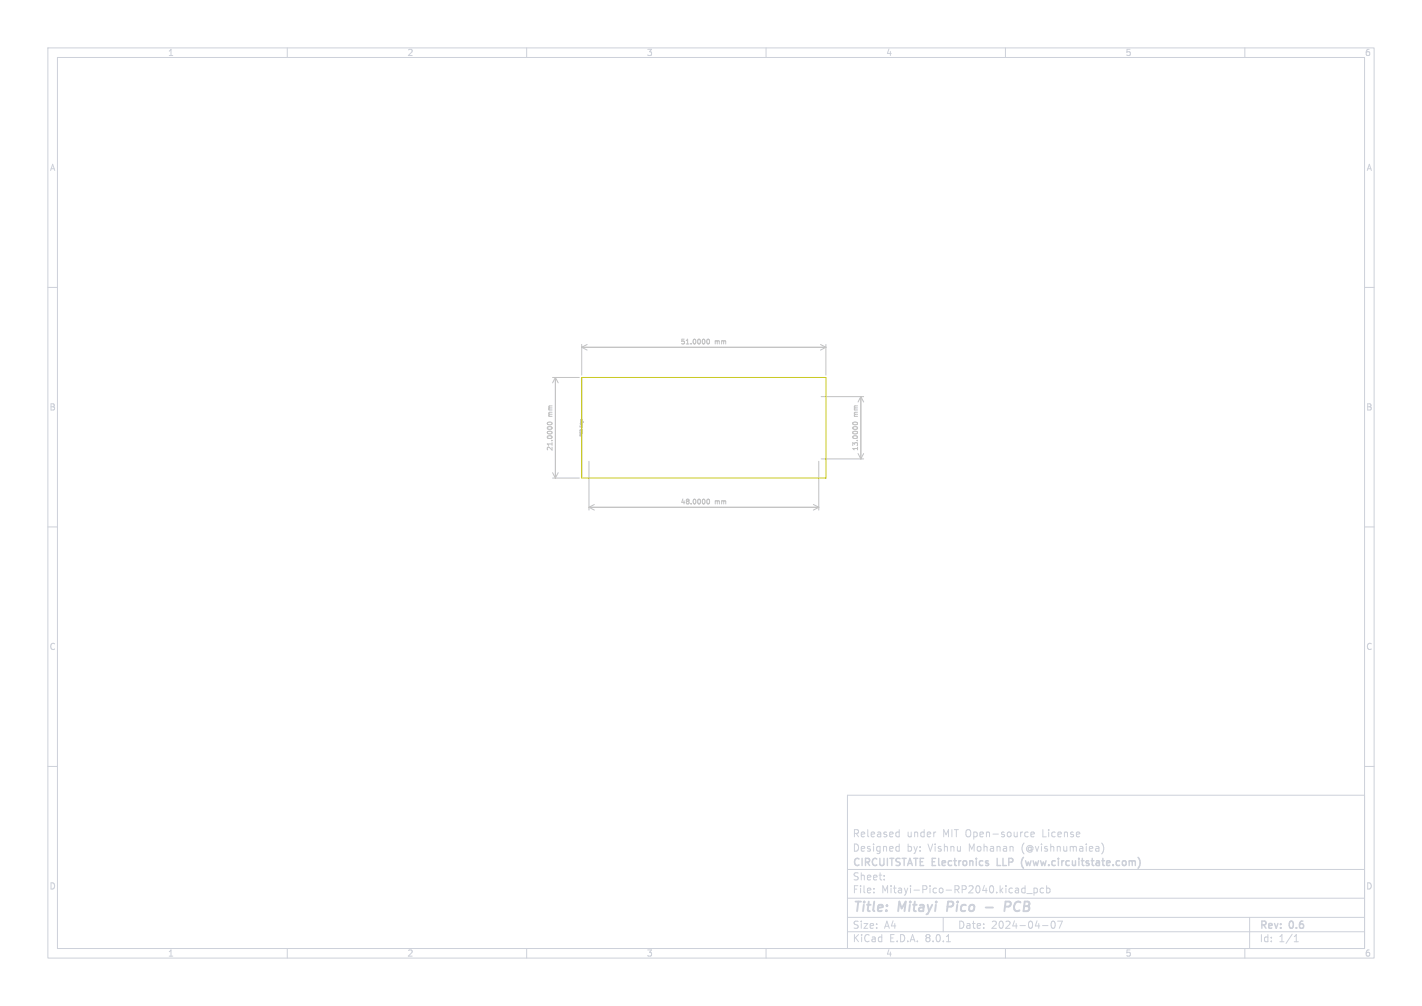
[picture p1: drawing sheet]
<svg xmlns="http://www.w3.org/2000/svg" width="297mm" height="210mm" viewBox="0 0 297 210" stroke-linecap="round" stroke-linejoin="round" font-family="sans-serif">
<defs><g id="words">
<g font-size="2.8" fill="#cdd1da">
<text x="178" y="190.9">Title:</text>
<text x="187.7" y="190.9">Mitayi</text>
<text x="198.6" y="190.9">Pico</text>
<text x="212.2" y="190.9">PCB</text>
</g>
<g font-size="2.1" fill="#cdd1da">
<text x="178" y="178">Designed</text>
<text x="178" y="175">Released</text>
<text x="189.4" y="178">by:</text>
<text x="189.4" y="175">under</text>
<text x="193.9" y="178">Vishnu</text>
<text x="196.9" y="175">MIT Open-source</text>
<text x="202.5" y="178">Mohanan</text>
<text x="213.6" y="178">(@vishnumaiea)</text>
<text x="218" y="175">License</text>
<text x="178" y="184">Sheet:</text>
<text x="178" y="181.2">CIRCUITSTATE Electronics</text>
<text x="208.9" y="181.2">LLP</text>
<text x="214.6" y="181.2">(www.circuitstate.com)</text>
<text x="178" y="186.7">File:</text>
<text x="184.1" y="186.7">Mitayi-Pico-RP2040.kicad_pcb</text>
<text x="178" y="196.9">KiCad</text>
<text x="178" y="194.1">Size:</text>
<text x="184.7" y="194.1">A4</text>
<text x="185.7" y="196.9">E.D.A.</text>
<text x="193.3" y="196.9">8.0.1</text>
<text x="200" y="194.1">Date:</text>
<text x="207" y="194.1">2024-04-07</text>
<text x="263" y="194.3">Rev:</text>
<text x="263" y="196.9">Id:</text>
<text x="267.1" y="196.9">1/1</text>
<text x="269.4" y="194.3">0.6</text>
</g>
<g font-size="1.8" fill="#cdd1da">
<text x="35" y="11.9">1</text>
<text x="85" y="11.9">2</text>
<text x="135" y="11.9">3</text>
<text x="185" y="11.9">4</text>
<text x="235" y="11.9">5</text>
<text x="285" y="11.9">6</text>
<text x="10.3" y="35.9">A</text>
<text x="285.4" y="35.9">A</text>
<text x="10.3" y="85.9">B</text>
<text x="285.3" y="85.9">B</text>
<text x="10.3" y="135.9">C</text>
<text x="285.3" y="135.9">C</text>
<text x="10.3" y="185.9">D</text>
<text x="285.3" y="185.9">D</text>
<text x="35" y="199.9">1</text>
<text x="85" y="199.9">2</text>
<text x="135" y="199.9">3</text>
<text x="185" y="199.9">4</text>
<text x="235" y="199.9">5</text>
<text x="285" y="199.9">6</text>
</g>
<g font-size="1.4" fill="#c2c2c2">
<text x="142.1" y="72.1">51.0000</text>
<text x="149.3" y="72.1">mm</text>
<text x="115.6" y="87" transform="rotate(-90 115.6 87)">mm</text>
<text x="179.4" y="87" transform="rotate(-90 179.4 87)">mm</text>
<text x="115.6" y="94.2" transform="rotate(-90 115.6 94.2)">21.0000</text>
<text x="179.4" y="94.2" transform="rotate(-90 179.4 94.2)">13.0000</text>
<text x="142.1" y="105.5">48.0000</text>
<text x="149.3" y="105.5">mm</text>
</g>
<g font-size=".7" fill="#c2c2c2">
<text x="121.8" y="89.2" transform="rotate(-90 121.8 89.2)">Edge</text>
<text x="121.8" y="91.2" transform="rotate(-90 121.8 91.2)">PCB</text>
</g>
</g></defs>
<g fill="none" stroke="#cdd1da" stroke-width=".21">
<path d="M10 10h277v190h-277zM12 12h273v186h-273zM60 10v2M110 10v2M160 10v2M210 10v2M260 10v2M10 60h2M285 60h2M10 110h2M285 110h2M10 160h2"/>
<path d="M285 160h2M177 166h108v32h-108zM187.4 176.7l.4 .1M187.4 173.7l.4 .1M187.8 173.2v1.5M187.8 176.2v1.5M187.8 177.6l-.4 .1M187.8 174.6l-.4 .1M195.3 173.7h.2M214.3 173.7l.4 .1M214.7 174.6l-.4 .1M215.3 174.2l.7-.1v-.3l-.5-.1-.2 .2 .1 .7h.6"/>
<path d="M229.3 176.7l.2 .2v.8M229.5 177.6l-.1 .1M229.5 177.1h-.1M230.1 176a1.72 1.72 0 0 1 0 2.3M60 198v2M110 198v2M160 198v2M177 194.5h108M177 191.5h108M177 187.5h108M177 181.5h108M182.5 186.3v.1"/>
<path d="M182.5 185.5v.1M184.7 183.6v.1M184.7 182.8v.1M197 191.5v3M197.7 196.6h.8M210 198v2M214.1 184.9v1.5M214.1 185.5l-.4-.1-.3 .3 .1 .6h.6M214.5 186.5h1.1M216 185.5l.4-.1 .3 .3-.2 .6h-.5M216 185.4v1.5M217.7 193.2h1.2"/>
<path d="M218 185.5l-.5-.1-.3 .3 .2 .6h.6M218.6 185.5l.4-.1 .3 .3-.1 .6h-.6M218.6 184.9v1.5M219.7 192.4l.2-.1a.8 .8 0 0 1 .5 .7 .8 .8 0 0 1-.5 .8 1 1 0 0 1-.2-1.4zM220.9 192.3h1l-.7 1.5M260 198v2M261 191.5v6.5M270.3 196.6h.9M270.3 195.5l.4-.4v1.5"/>
</g>
<path d="M198 188.2l-.2 2M205.9 189.4h1.5M209.9 189.3h.8l.3-.2a.51 .51 0 0 0-.2-.9h-.8l-.2 2" fill="none" stroke="#cdd1da" stroke-width=".4"/>
<path d="M208.3 179.2v1.5h.7M213.7 179l-.2 .4M238.1 179.6v1M213.5 180.8l.3 .5" fill="none" stroke="#cdd1da" stroke-width=".3"/>
<g fill="none" stroke="#c2c2c2" stroke-width=".21">
<path d="M115.4 78.8h5.6M116 78.8v21M116 78.8l.6 1.1M116 78.8l-.6 1.1M121.5 71.9v6.4M121.5 72.5h51M121.5 72.5l1.1 .6M122.6 71.9l-1.1 .6M147.7 70.9l.2-.1a.49 .49 0 0 1 .3 .5 .49 .49 0 0 1-.4 .5l-.2-.4zM171.4 71.9l1.1 .6M172.5 71.9v6.4M172.5 72.5l-1.1 .6"/>
<path d="M114.4 88.3a.49 .49 0 0 1 .5-.3 .49 .49 0 0 1 .4 .5 .49 .49 0 0 1-.6 .3 .49 .49 0 0 1-.3-.5zM115.4 99.8h5.6M115.4 98.7l.6 1.1M116.6 98.7l-.6 1.1M123 96.3v10.2M171 96.3v10.2M171.5 95.8h8.9M171.5 82.8h8.9M178.2 88.3a.49 .49 0 0 1 .5-.3 .49 .49 0 0 1 .4 .5 .49 .49 0 0 1-.6 .3 .49 .49 0 0 1-.3-.5zM179.2 94.7l.6 1.1M179.8 82.8v13M179.8 82.8l.6 1.1"/>
<path d="M179.8 82.8l-.6 1.1M180.4 94.7l-.6 1.1M123 105.9h48M123 105.9l1.1 .6M124.1 105.3l-1.1 .6M147.7 104.3h.1a.45 .45 0 0 1 .4 .4 .45 .45 0 0 1-.4 .5l-.2-.4zM148.1 104.3h.1M169.9 105.3l1.1 .6M171 105.9l-1.1 .6"/>
</g>
<path d="M121.5 78.8h51v21h-51z" fill="none" stroke="#c2c200" stroke-width=".21"/>
<use href="#words"/>
</svg>
